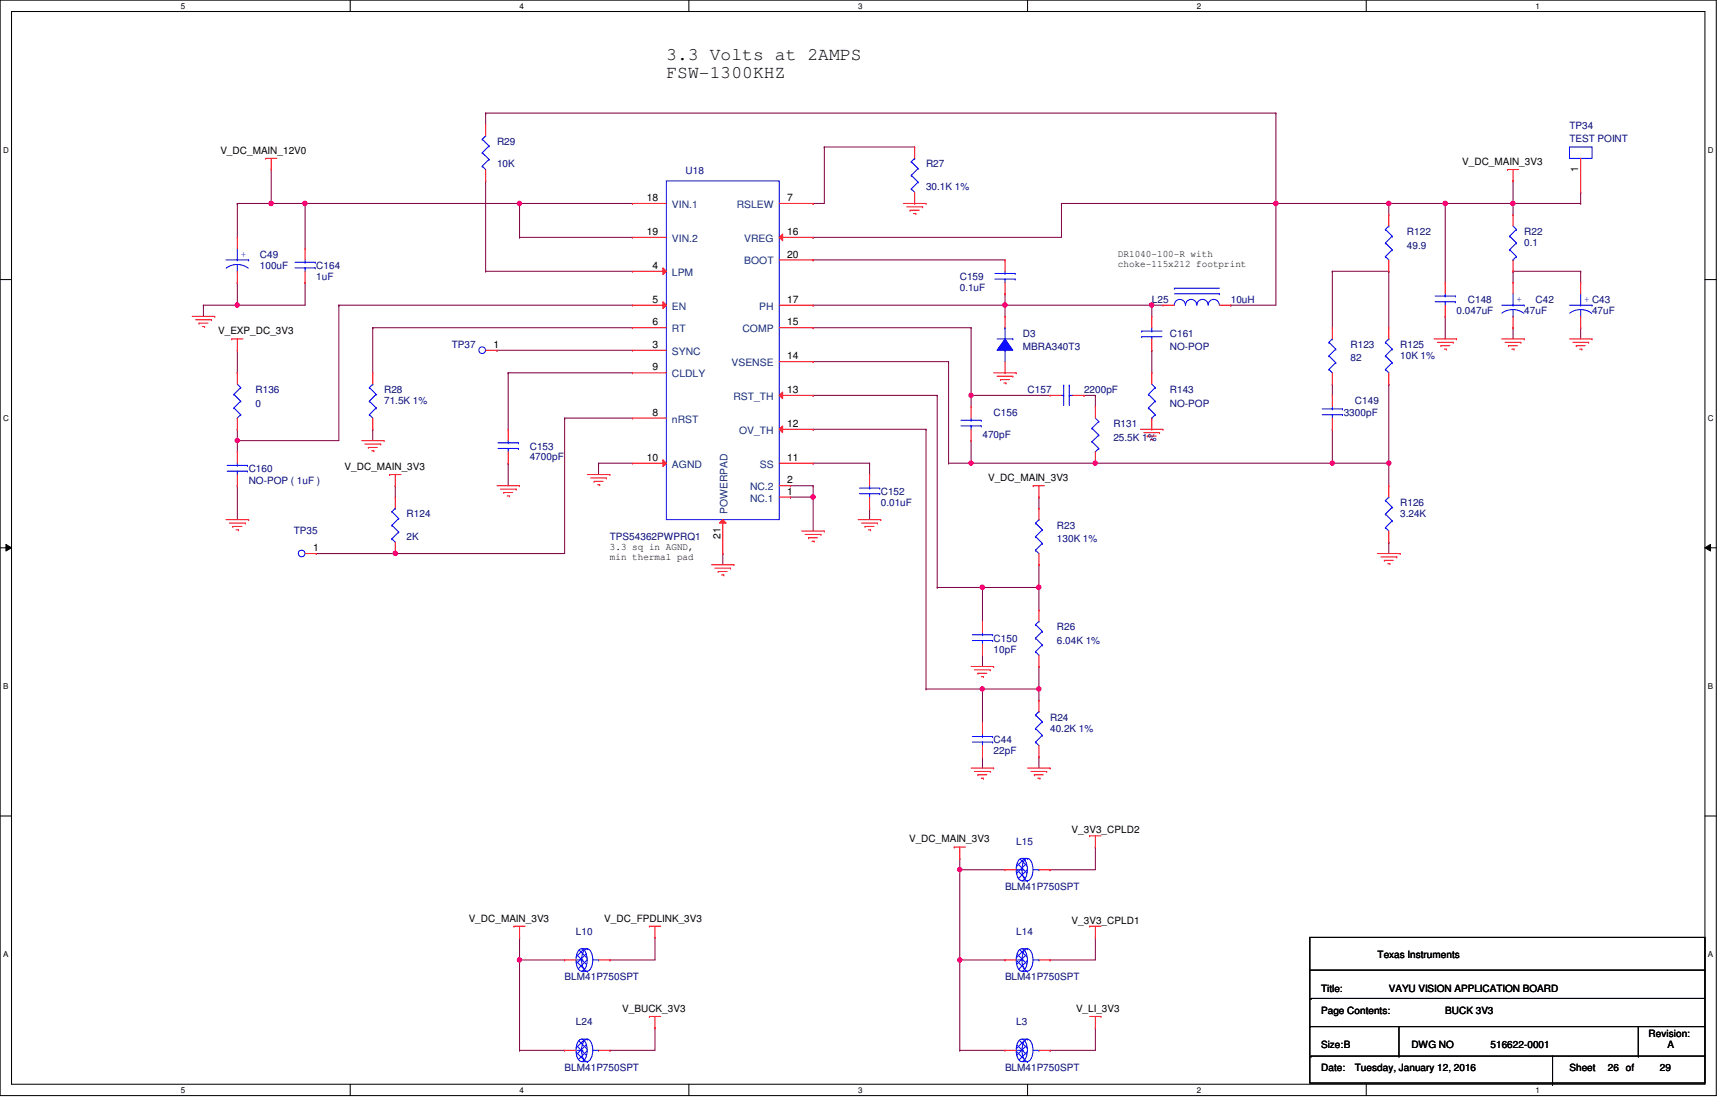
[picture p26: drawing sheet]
<svg xmlns="http://www.w3.org/2000/svg" width="432mm" height="279mm" viewBox="0 0 432 279" stroke-linecap="round" stroke-linejoin="round" font-family="sans-serif">
<defs><g id="words">
<g font-size="4.5">
<text x="166.4" y="14.9">3.3 Volts at 2AMPS</text>
<text x="166.4" y="19.4">FSW-1300KHZ</text>
</g>
<g font-size="2.5" fill="#000080">
<text x="392" y="32.2">TP34</text>
<text x="392" y="35.6">TEST POINT</text>
<text x="124.1" y="36.2">R29</text>
<text x="124.1" y="41.8">10K</text>
<text x="231.3" y="41.8">R27</text>
<text x="171.2" y="43.5">U18</text>
<text x="231.3" y="47.4">30.1K 1%</text>
<text x="351.4" y="58.7">R122</text>
<text x="380.7" y="58.7">R22</text>
<text x="64.9" y="64.3">C49</text>
<text x="351.4" y="62.1">49.9</text>
<text x="380.7" y="61.5">0.1</text>
<text x="64.9" y="67.1">100uF</text>
<text x="79" y="67.1">C164</text>
<text x="79" y="70">1uF</text>
<text x="239.7" y="70">C159</text>
<text x="239.7" y="72.8">0.1uF</text>
<text x="287.7" y="75.6">L25</text>
<text x="307.4" y="75.6">10uH</text>
<text x="366.6" y="75.6">C148</text>
<text x="383.5" y="75.6">C42</text>
<text x="363.8" y="78.4">0.047uF</text>
<text x="380.7" y="78.4">47uF</text>
<text x="397.6" y="78.4">47uF</text>
<text x="112.8" y="86.9">TP37</text>
<text x="255.5" y="84.1">D3</text>
<text x="255.5" y="87.5">MBRA340T3</text>
<text x="292.1" y="84.1">C161</text>
<text x="292.1" y="87.5">NO-POP</text>
<text x="337.3" y="86.9">R123</text>
<text x="349.7" y="86.9">R125</text>
<text x="349.7" y="89.7">10K 1%</text>
<text x="337.3" y="90.3">82</text>
<text x="63.8" y="98.2">R136</text>
<text x="63.8" y="101.6">0</text>
<text x="95.9" y="98.2">R28</text>
<text x="95.9" y="101">71.5K 1%</text>
<text x="256.6" y="98.2">C157</text>
<text x="270.7" y="98.2">2200pF</text>
<text x="292.1" y="98.2">R143</text>
<text x="292.1" y="101.6">NO-POP</text>
<text x="338.4" y="101">C149</text>
<text x="248.2" y="103.8">C156</text>
<text x="278" y="106.6">R131</text>
<text x="335.6" y="103.8">3300pF</text>
<text x="132.3" y="112.3">C153</text>
<text x="245.4" y="109.4">470pF</text>
<text x="278" y="110">25.5K 1%</text>
<text x="62.1" y="117.9">C160</text>
<text x="132.3" y="114.8">4700pF</text>
<text x="62.1" y="120.7">NO-POP ( 1uF )</text>
<text x="220" y="123.5">C152</text>
<text x="101.6" y="129.2">R124</text>
<text x="220" y="126.4">0.01uF</text>
<text x="263.9" y="132">R23</text>
<text x="349.7" y="126.4">R126</text>
<text x="349.7" y="129.2">3.24K</text>
<text x="73.4" y="133.4">TP35</text>
<text x="101.6" y="134.8">2K</text>
<text x="152.3" y="134.8">TPS54362PWPRQ1</text>
<text x="263.9" y="135.4">130K 1%</text>
<text x="248.2" y="160.2">C150</text>
<text x="263.9" y="157.4">R26</text>
<text x="263.9" y="160.7">6.04K 1%</text>
<text x="248.2" y="163">10pF</text>
<text x="262.3" y="179.9">R24</text>
<text x="248.2" y="185.5">C44</text>
<text x="262.3" y="182.8">40.2K 1%</text>
<text x="248.2" y="188.4">22pF</text>
<text x="253.8" y="210.9">L15</text>
<text x="251" y="222.2">BLM41P750SPT</text>
<text x="143.8" y="233.5">L10</text>
<text x="253.8" y="233.5">L14</text>
<text x="141" y="244.8">BLM41P750SPT</text>
<text x="251" y="244.8">BLM41P750SPT</text>
<text x="143.8" y="256">L24</text>
<text x="253.8" y="256">L3</text>
<text x="141" y="267.3">BLM41P750SPT</text>
<text x="251" y="267.3">BLM41P750SPT</text>
</g>
<g font-size="2.5">
<text x="55" y="38.4">V_DC_MAIN_12V0</text>
<text x="365.2" y="41.2">V_DC_MAIN_3V3</text>
<text x="394.2" y="43" transform="rotate(-90 394.2 43)">1</text>
<text x="161.5" y="50.2">18</text>
<text x="196.6" y="50.2">7</text>
<text x="161.5" y="58.7">19</text>
<text x="196.6" y="58.7">16</text>
<text x="196.6" y="64.3">20</text>
<text x="279.2" y="64.1">DR1040-100-R with</text>
<text x="163" y="67.1">4</text>
<text x="279.2" y="66.6">choke-115x212 footprint</text>
<text x="163" y="75.6">5</text>
<text x="196.6" y="75.6">17</text>
<text x="54.5" y="83.5">V_EXP_DC_3V3</text>
<text x="163" y="81.2">6</text>
<text x="196.6" y="81.2">15</text>
<text x="123.3" y="86.9">1</text>
<text x="163" y="86.9">3</text>
<text x="196.6" y="89.7">14</text>
<text x="163" y="92.5">9</text>
<text x="196.6" y="98.1">13</text>
<text x="163" y="103.8">8</text>
<text x="196.6" y="106.6">12</text>
<text x="86.1" y="117.3">V_DC_MAIN_3V3</text>
<text x="161.5" y="115.1">10</text>
<text x="196.6" y="115.1">11</text>
<text x="196.6" y="123.5">1</text>
<text x="196.6" y="120.7">2</text>
<text x="246.8" y="120.1">V_DC_MAIN_3V3</text>
<text x="78.2" y="137.6">1</text>
<text x="152.3" y="137.4">3.3 sq in AGND,</text>
<text x="179.9" y="134.6" transform="rotate(-90 179.9 134.6)">21</text>
<text x="152.3" y="139.9">min thermal pad</text>
<text x="267.6" y="208.1">V_3V3_CPLD2</text>
<text x="227" y="210.4">V_DC_MAIN_3V3</text>
<text x="117.1" y="230.1">V_DC_MAIN_3V3</text>
<text x="150.9" y="230.1">V_DC_FPDLINK_3V3</text>
<text x="267.6" y="230.7">V_3V3_CPLD1</text>
<text x="344" y="239.1">Texas Instruments</text>
<text x="329.9" y="247.6">Title:</text>
<text x="346.8" y="247.6">VAYU VISION APPLICATION BOARD</text>
<text x="155.4" y="252.6">V_BUCK_3V3</text>
<text x="268.7" y="252.6">V_LI_3V3</text>
<text x="329.9" y="253.2">Page Contents:</text>
<text x="360.9" y="253.2">BUCK 3V3</text>
<text x="329.9" y="261.7">Size:B</text>
<text x="352.5" y="261.7">DWG NO</text>
<text x="372.2" y="261.7">516622-0001</text>
<text x="411.7" y="258.9">Revision:</text>
<text x="416.5" y="261.7">A</text>
<text x="329.9" y="267.3">Date:</text>
<text x="338.4" y="267.3">Tuesday, January 12, 2016</text>
<text x="392" y="267.3">Sheet</text>
<text x="401.5" y="267.3">26 of</text>
<text x="414.5" y="267.3">29</text>
</g>
<g font-size="2.5" fill="#004080">
<text x="167.8" y="51.9">VIN.1</text>
<text x="184" y="51.9">RSLEW</text>
<text x="167.8" y="60.4">VIN.2</text>
<text x="185.8" y="60.4">VREG</text>
<text x="167.8" y="68.9">LPM</text>
<text x="185.8" y="66">BOOT</text>
<text x="167.8" y="77.3">EN</text>
<text x="189.6" y="77.3">PH</text>
<text x="167.8" y="83">RT</text>
<text x="185.4" y="83">COMP</text>
<text x="167.8" y="88.6">SYNC</text>
<text x="167.8" y="94.2">CLDLY</text>
<text x="182.7" y="91.4">VSENSE</text>
<text x="183.2" y="99.9">RST_TH</text>
<text x="167.8" y="105.5">nRST</text>
<text x="184.6" y="108.3">OV_TH</text>
<text x="167.8" y="116.8">AGND</text>
<text x="189.7" y="116.8">SS</text>
<text x="187.3" y="125.3">NC.1</text>
<text x="187.3" y="122.4">NC.2</text>
<text x="181.7" y="128.4" transform="rotate(-90 181.7 128.4)">POWERPAD</text>
</g>
<g font-size="2.5" fill="#00f">
<text x="60.1" y="64.1">+</text>
<text x="378.7" y="75.4">+</text>
<text x="395.6" y="75.4">+ C43</text>
</g>
<g font-size="2">
<text x="45.2" y="2.2">5</text>
<text x="129.8" y="2.2">4</text>
<text x="214.3" y="2.2">3</text>
<text x="298.9" y="2.2">2</text>
<text x="383.5" y="2.2">1</text>
<text x=".8" y="38.1">D</text>
<text x="426.5" y="38.1">D</text>
<text x=".8" y="105.1">C</text>
<text x="426.5" y="105.1">C</text>
<text x=".8" y="172">B</text>
<text x="426.5" y="172">B</text>
<text x=".8" y="239">A</text>
<text x="426.5" y="239">A</text>
<text x="45.2" y="272.9">5</text>
<text x="129.8" y="272.9">4</text>
<text x="214.3" y="272.9">3</text>
<text x="298.9" y="272.9">2</text>
<text x="383.5" y="272.9">1</text>
</g>
</g></defs>
<path d="M0 0h428.6v273.6h-428.6zM2.9 2.9h422.9v267.8h-422.9z" fill="none" stroke="#000" stroke-width=".25"/>
<g fill="#fff">
<path d="M45.2 .4h1.1v2.2h-1.1z"/>
<path d="M45.2 271.1h1.1v2.2h-1.1z"/>
</g>
<path d="M87.5 0v2.9M87.5 270.7v2.9" fill="none" stroke="#000" stroke-width=".25"/>
<g fill="#fff">
<path d="M129.8 .4h1.1v2.2h-1.1z"/>
<path d="M129.8 271.1h1.1v2.2h-1.1z"/>
</g>
<path d="M172 0v2.9M172 270.7v2.9" fill="none" stroke="#000" stroke-width=".25"/>
<g fill="#fff">
<path d="M214.3 .4h1.1v2.2h-1.1z"/>
<path d="M214.3 271.1h1.1v2.2h-1.1z"/>
</g>
<path d="M256.6 0v2.9M256.6 270.7v2.9" fill="none" stroke="#000" stroke-width=".25"/>
<g fill="#fff">
<path d="M298.9 .4h1.1v2.2h-1.1z"/>
<path d="M298.9 271.1h1.1v2.2h-1.1z"/>
</g>
<path d="M341.2 0v2.9M341.2 270.7v2.9" fill="none" stroke="#000" stroke-width=".25"/>
<g fill="#fff">
<path d="M383.5 .4h1.1v2.2h-1.1z"/>
<path d="M383.5 271.1h1.1v2.2h-1.1z"/>
<path d="M.8 36.3h1.4v2.3h-1.4z"/>
<path d="M426.5 36.3h1.4v2.3h-1.4z"/>
<path d="M.8 103.3h1.4v2.2h-1.4z"/>
<path d="M426.5 103.3h1.4v2.2h-1.4z"/>
</g>
<path d="M0 69.8h2.9M425.8 69.8h2.8" fill="none" stroke="#000" stroke-width=".25"/>
<g fill="#fff">
<path d="M.8 170.2h1.3v2.3h-1.3z"/>
<path d="M426.5 170.2h1.3v2.3h-1.3z"/>
</g>
<path d="M0 136.8h2.9M1.5 135.9l1.4 .9-1.4 .8zM425.8 136.8l1.4-.9v1.7zM425.8 136.8h2.8" fill="none" stroke="#000" stroke-width=".25"/>
<path d="M1.5 135.9l1.4 .9-1.4 .8zM425.8 136.8l1.4-.9v1.7z" fill="#000"/>
<g fill="#fff">
<path d="M.8 237.2h1.3v2.2h-1.3z"/>
<path d="M426.5 237.2h1.3v2.2h-1.3z"/>
</g>
<path d="M0 203.8h2.9M425.8 203.8h2.8" fill="none" stroke="#000" stroke-width=".25"/>
<path d="M239.7 217.2h.1M239.7 217.2h11.3M239.7 217.2v22.5M273.6 211.5h.1M273.6 211.5v5.7M239.7 239.7h.1M239.7 239.7h11.3M273.6 234.1h.1M273.6 234.1v5.6" fill="none" stroke="#800040" stroke-width=".25"/>
<circle cx="239.7" cy="217.1" r=".56" fill="#f0f"/>
<circle cx="239.7" cy="217.1" r=".56" fill="none" stroke="#f0f" stroke-width=".25"/>
<path d="M262.3 217.2h.1M262.3 217.2h11.3M239.7 239.7h.1M239.7 239.7v22.6M262.3 239.7h.1M262.3 239.7h11.3M273.6 256.6h.1M273.6 256.6v5.7M239.7 262.3h.1M239.7 262.3h11.3" fill="none" stroke="#800040" stroke-width=".25"/>
<circle cx="239.7" cy="239.7" r=".56" fill="#f0f"/>
<circle cx="239.7" cy="239.7" r=".56" fill="none" stroke="#f0f" stroke-width=".25"/>
<path d="M129.8 239.7h.1M129.8 239.7v22.6M152.3 239.7h.1M152.3 239.7h11.3M163.6 256.6h.1M163.6 256.6v5.7h-11.3M129.8 262.3h.1M129.8 262.3h11.2M152.3 262.3h.1M262.3 262.3h.1M262.3 262.3h11.3" fill="none" stroke="#800040" stroke-width=".25"/>
<circle cx="129.7" cy="239.7" r=".55" fill="#f0f"/>
<circle cx="129.7" cy="239.7" r=".55" fill="none" stroke="#f0f" stroke-width=".25"/>
<g fill="none" stroke="#800040" stroke-width=".25">
<path d="M50.8 76.2h.1M50.8 76.2h8.5M259.5 124.1h.1M259.5 124.1v2.8M346.8 135.4h.1M346.8 135.4v2.8M245.4 146.7h.1M245.4 146.7h14.1M245.4 163.6h.1M245.4 172h.1M245.4 163.6v2.8M245.4 172v8.5"/>
<path d="M245.4 189h.1M245.4 189v2.8M239.7 214.3h.1M239.7 214.3v2.9M129.8 234.1h.1M129.8 239.7h.1M129.8 234.1v5.6M129.8 239.7h11.2M163.6 234.1h.1M163.6 234.1v5.6"/>
</g>
<circle cx="245.3" cy="172" r=".55" fill="#f0f"/>
<circle cx="245.3" cy="172" r=".55" fill="none" stroke="#f0f" stroke-width=".25"/>
<g fill="none" stroke="#800040" stroke-width=".25">
<path d="M59.3 70.5h.1M59.3 70.5v5.7M234.1 98.7h.1M234.1 98.7v48M270.7 98.7h.1M270.7 98.7h2.9M231.3 107.2h.1M231.3 107.2v64.8M245.4 146.7h.1M245.4 146.7v8.4M231.3 172h.1M231.3 172h28.2"/>
<path d="M245.4 172h.1"/>
</g>
<circle cx="59.2" cy="76.2" r=".55" fill="#f0f"/>
<circle cx="59.2" cy="76.2" r=".55" fill="none" stroke="#f0f" stroke-width=".25"/>
<path d="M242.5 115.7h.1M242.5 115.7h31.1M203.1 121.3h.1M203.1 121.3v2.8" fill="none" stroke="#800040" stroke-width=".25"/>
<circle cx="242.5" cy="115.6" r=".54" fill="#f0f"/>
<circle cx="242.5" cy="115.6" r=".54" fill="none" stroke="#f0f" stroke-width=".25"/>
<path d="M251 76.2h.1M251 76.2h36.7M287.7 76.2h.1M287.7 76.2v2.8M259.5 189h.1M259.5 189v2.8" fill="none" stroke="#800040" stroke-width=".25"/>
<circle cx="287.6" cy="76.2" r=".56" fill="#f0f"/>
<circle cx="287.6" cy="76.2" r=".56" fill="none" stroke="#f0f" stroke-width=".25"/>
<path d="M318.6 28.2h.1M318.6 28.2v22.6M287.7 87.5h.1M287.7 87.5v5.6M259.5 141h.1M259.5 141v5.7M259.5 166.4h.1M259.5 166.4v5.6" fill="none" stroke="#800040" stroke-width=".25"/>
<circle cx="259.4" cy="146.6" r=".56" fill="#f0f"/>
<circle cx="259.4" cy="146.6" r=".56" fill="none" stroke="#f0f" stroke-width=".25"/>
<path d="M234.1 146.7h.1M234.1 146.7h11.3" fill="none" stroke="#800040" stroke-width=".25"/>
<circle cx="245.3" cy="146.6" r=".56" fill="#f0f"/>
<circle cx="245.3" cy="146.6" r=".56" fill="none" stroke="#f0f" stroke-width=".25"/>
<path d="M242.5 98.7h.1M242.5 98.7v2.9M242.5 98.7h19.8M236.9 115.7h.1M242.5 110h.1M242.5 110v5.7h-5.6" fill="none" stroke="#800040" stroke-width=".25"/>
<circle cx="242.5" cy="98.7" r=".55" fill="#f0f"/>
<circle cx="242.5" cy="98.7" r=".55" fill="none" stroke="#f0f" stroke-width=".25"/>
<path d="M76.2 50.8h.1M76.2 50.8h53.6M129.8 59.3h.1M129.8 50.8h.1M129.8 59.3h28.1M129.8 50.8v8.5M217.2 115.7h.1M217.2 115.7v2.8" fill="none" stroke="#800040" stroke-width=".25"/>
<circle cx="129.7" cy="50.8" r=".55" fill="#f0f"/>
<circle cx="129.7" cy="50.8" r=".55" fill="none" stroke="#f0f" stroke-width=".25"/>
<circle cx="76.2" cy="50.8" r=".56" fill="#f0f"/>
<circle cx="76.2" cy="50.8" r=".56" fill="none" stroke="#f0f" stroke-width=".25"/>
<g fill="none" stroke="#800040" stroke-width=".25">
<path d="M121.3 28.2h.1M121.3 28.2h197.3M59.3 50.8h.1M59.3 50.8v8.5M76.2 50.8h.1M76.2 50.8v11.3M121.3 45.2h.1M121.3 45.2v22.5M318.6 50.8h.1M318.6 50.8v25.4M346.8 50.8h.1M346.8 50.8v2.8"/>
<path d="M50.8 76.2h.1M50.8 76.2v2.8M121.3 67.7h.1M121.3 67.7h36.6M203.1 64.9h.1M203.1 64.9h47.9M346.8 95.9h.1M346.8 95.9v19.8M203.1 115.7h.1M203.1 115.7h14.1M332.7 107.2h.1M332.7 107.2v8.5"/>
<path d="M203.1 124.1h.1M203.1 124.1v8.5"/>
</g>
<circle cx="346.8" cy="115.6" r=".55" fill="#f0f"/>
<circle cx="346.8" cy="115.6" r=".55" fill="none" stroke="#f0f" stroke-width=".25"/>
<g fill="none" stroke="#800040" stroke-width=".25">
<path d="M265.1 50.8h.1M265.1 50.8h53.5M59.3 76.2h.1M59.3 76.2h16.9M251 73.4h.1M251 73.4v2.8M332.7 67.7h.1M332.7 67.7h14.1M332.7 67.7v14.1M126.9 93.1h.1M126.9 93.1h31M126.9 93.1v14.1"/>
<path d="M203.1 81.8h.1M203.1 81.8h39.4M273.6 98.7h.1M273.6 98.7v2.9M126.9 115.7h.1M126.9 115.7v5.6M203.1 107.2h.1M203.1 107.2h28.2M273.6 115.7h.1M273.6 115.7h59.1"/>
</g>
<circle cx="332.7" cy="115.6" r=".55" fill="#f0f"/>
<circle cx="332.7" cy="115.6" r=".55" fill="none" stroke="#f0f" stroke-width=".25"/>
<circle cx="273.5" cy="115.6" r=".55" fill="#f0f"/>
<circle cx="273.5" cy="115.6" r=".55" fill="none" stroke="#f0f" stroke-width=".25"/>
<path d="M203.1 59.3h.1M203.1 59.3h62M307.4 76.2h.1M307.4 76.2h11.2M332.7 95.9h.1M332.7 95.9v2.8M98.7 138.2h.1M98.7 138.2h42.3" fill="none" stroke="#800040" stroke-width=".25"/>
<circle cx="98.7" cy="138.2" r=".56" fill="#f0f"/>
<circle cx="98.7" cy="138.2" r=".56" fill="none" stroke="#f0f" stroke-width=".25"/>
<g fill="none" stroke="#800040" stroke-width=".25">
<path d="M318.6 50.8h.1M318.6 50.8h28.2M251 76.2h.1M251 76.2v2.8M124.1 87.5h.1M124.1 87.5h33.8M203.1 90.3h.1M203.1 98.7h.1M203.1 90.3h33.8M203.1 98.7h31M98.7 121.3h.1M98.7 121.3v2.8"/>
<path d="M197.4 121.3h.1M197.4 121.3h5.7"/>
</g>
<circle cx="346.8" cy="50.8" r=".56" fill="#f0f"/>
<circle cx="346.8" cy="50.8" r=".56" fill="none" stroke="#f0f" stroke-width=".25"/>
<circle cx="318.6" cy="50.8" r=".56" fill="#f0f"/>
<circle cx="318.6" cy="50.8" r=".56" fill="none" stroke="#f0f" stroke-width=".25"/>
<path d="M197.4 124.1h.1M197.4 124.1h5.7" fill="none" stroke="#800040" stroke-width=".25"/>
<circle cx="203" cy="124.1" r=".56" fill="#f0f"/>
<circle cx="203" cy="124.1" r=".56" fill="none" stroke="#f0f" stroke-width=".25"/>
<path d="M203.1 76.2h.1M203.1 76.2h47.9" fill="none" stroke="#800040" stroke-width=".25"/>
<circle cx="250.9" cy="76.2" r=".56" fill="#f0f"/>
<circle cx="250.9" cy="76.2" r=".56" fill="none" stroke="#f0f" stroke-width=".25"/>
<g fill="none" stroke="#800040" stroke-width=".25">
<path d="M121.3 28.2h.1M121.3 28.2v2.9M205.9 36.7h.1M205.9 36.7h22.5M205.9 36.7v14.1h-2.8M59.3 50.8h.1M59.3 50.8h8.4M129.8 50.8h.1M129.8 50.8h28.1M203.1 50.8h.1M265.1 50.8h.1M265.1 50.8v8.5"/>
<path d="M377.9 45.2h.1M377.9 45.2v5.6M76.2 70.5h.1M76.2 70.5v5.7M287.7 76.2h.1M287.7 76.2h2.7M346.8 67.7h.1M346.8 67.7v14.1M377.9 67.7h.1M377.9 67.7v2.8M377.9 67.7h16.9M93.1 81.8h.1"/>
<path d="M93.1 81.8h64.8M236.9 90.3h.1M236.9 90.3v25.4M394.8 81.8h.1M394.8 81.8v2.8M141 104.4h.1M141 104.4v33.8M141 104.4h16.9M149.5 115.7h.1M149.5 115.7h8.4M332.7 115.7h.1M332.7 115.7h14.1"/>
<path d="M346.8 115.7h.1M346.8 115.7v5.6M79 138.2h.1M79 138.2h19.7M180.5 138.2h.1M180.5 138.2v2.8M217.2 126.9h.1M217.2 126.9v2.9M259.5 146.7h.1M259.5 146.7v5.6M259.5 172h.1M259.5 172v2.9"/>
</g>
<circle cx="259.4" cy="172" r=".55" fill="#f0f"/>
<circle cx="259.4" cy="172" r=".55" fill="none" stroke="#f0f" stroke-width=".25"/>
<g fill="none" stroke="#800040" stroke-width=".25">
<path d="M346.8 50.8h.1M346.8 50.8h14.1M242.5 81.8h.1M242.5 81.8v16.9M377.9 81.8h.1M377.9 81.8v2.8M59.3 107.2h.1M59.3 110h.1M59.3 107.2v5.6M59.3 110h25.3M93.1 107.2h.1M93.1 107.2v2.8"/>
<path d="M59.3 121.3h.1M59.3 121.3v8.5"/>
</g>
<circle cx="59.2" cy="110" r=".55" fill="#f0f"/>
<circle cx="59.2" cy="110" r=".55" fill="none" stroke="#f0f" stroke-width=".25"/>
<g fill="none" stroke="#800040" stroke-width=".25">
<path d="M360.9 50.8h.1M360.9 50.8h17M377.9 50.8h.1M377.9 50.8v2.8M84.6 76.2h.1M84.6 76.2h73.3M84.6 76.2v33.8M394.8 67.7h.1M394.8 67.7v2.8M93.1 81.8h.1M93.1 81.8v11.3M149.5 115.7h.1"/>
<path d="M149.5 115.7v2.8"/>
</g>
<circle cx="377.8" cy="50.8" r=".56" fill="#f0f"/>
<circle cx="377.8" cy="50.8" r=".56" fill="none" stroke="#f0f" stroke-width=".25"/>
<circle cx="360.9" cy="50.8" r=".56" fill="#f0f"/>
<circle cx="360.9" cy="50.8" r=".56" fill="none" stroke="#f0f" stroke-width=".25"/>
<path d="M67.7 50.8h.1M67.7 42.3v8.5M360.9 50.8h.1M360.9 50.8v19.7M360.9 79h.1M360.9 79v5.6M59.3 93.1h.1M59.3 87.5v5.6" fill="none" stroke="#800040" stroke-width=".25"/>
<circle cx="67.7" cy="50.8" r=".56" fill="#f0f"/>
<circle cx="67.7" cy="50.8" r=".56" fill="none" stroke="#f0f" stroke-width=".25"/>
<path d="M67.7 50.8h.1M67.7 50.8h8.5M377.9 50.8h16.9M394.8 50.8h.1M394.8 48h.1M394.8 48v2.8" fill="none" stroke="#800040" stroke-width=".25"/>
<g fill="none" stroke="#f00" stroke-width=".25">
<path d="M66.3 39.5h.1M66.3 39.5h2.8M67.7 39.5v2.8M67.7 42.3h.1M225.6 50.8h5.7M226.4 51.6h4M227.3 52.5h.1M227.3 52.5h2.3M228.1 53.3h.6M228.7 53.3h.1M230.4 51.6h.1M231.3 50.8h.1"/>
<path d="M376.5 42.3h.1M376.5 42.3h2.8M377.9 45.2h.1M377.9 42.3v2.9M48 79h5.6M48.9 79.8h3.9M52.8 79.8h.1M53.6 79h.1M76.2 62.1h.1M76.2 70.5h.1M76.2 62.1v2.8M76.2 67.7v2.8"/>
<path d="M251 64.9h.1M251 73.4h.1M251 64.9v2.8M251 70.5v2.9M49.7 80.7h.1M49.7 80.7h2.2M50.5 81.5h.6M51.1 81.5h.1M57.9 84.6h.1M57.9 84.6h2.8M59.3 87.5h.1M59.3 84.6v2.9"/>
<path d="M248.2 93.1h5.6M249 93.9h3.9M249.9 94.8h.1M249.9 94.8h2.2M250.7 95.6h.5M251.2 95.6h.1M252.9 93.9h.1M253.8 93.1h.1M358.1 84.6h5.7M359 85.5h3.9M359.8 86.3h.1M359.8 86.3h2.3"/>
<path d="M360.7 87.2h.5M361.2 87.2h.1M362.9 85.5h.1M363.8 84.6h.1M375 84.6h5.7M375.9 85.5h3.9M376.7 86.3h.1M376.7 86.3h2.3M377.6 87.2h.5M378.1 87.2h.1M379.8 85.5h.1M380.7 84.6h.1"/>
<path d="M392 84.6h5.6M392.8 85.5h3.9M393.7 86.3h.1M393.7 86.3h2.2M394.5 87.2h.6M395.1 87.2h.1M396.7 85.5h.1M397.6 84.6h.1M59.3 112.8h.1M59.3 112.8v2.9M59.3 118.5v2.8M90.3 110h5.6"/>
<path d="M91.1 110.9h4M92 111.7h.1M92 111.7h2.2M92.8 112.6h.6M93.4 112.6h.1M95.1 110.9h.1M95.9 110h.1M97.3 118.5h.1M97.3 118.5h2.9M98.7 118.5v2.8M146.7 118.5h5.6M147.5 119.3h4"/>
<path d="M151.5 119.3h.1M152.3 118.5h.1M284.8 107.2h5.6M285.7 108h3.9M286.5 108.9h.1M286.5 108.9h2.3M287.4 109.7h.5M287.9 109.7h.1M289.6 108h.1M290.4 107.2h.1M56.4 129.8h5.7M57.3 130.6h4"/>
<path d="M58.1 131.4h.1M58.1 131.4h2.3M59 132.3h.6M59.3 121.3h.1M59.6 132.3h.1M61.3 130.6h.1M62.1 129.8h.1M98.7 121.3h.1M124.1 121.3h5.7M125 122.1h3.9M125.8 123h.1M125.8 123h2.3"/>
<path d="M126.7 123.8h.5M127.2 123.8h.1M128.9 122.1h.1M129.8 121.3h.1M148.4 120.2h.1M148.4 120.2h2.2M149.2 121h.6M149.8 121h.1M200.2 132.6h5.7M201.1 133.4h3.9M201.9 134.3h.1M201.9 134.3h2.3"/>
<path d="M202.8 135.1h.5M203.3 135.1h.1M205 133.4h.1M205.9 132.6h.1M214.3 129.8h5.7M215.2 130.6h3.9M216 131.4h.1M216 131.4h2.3M216.9 132.3h.5M217.4 132.3h.1M219.1 130.6h.1M220 129.8h.1"/>
<path d="M258 121.3h.1M258 121.3h2.9M259.5 124.1h.1M259.5 121.3v2.8M344 138.2h5.7M344.9 139.1h3.9M345.7 139.9h.1M345.7 139.9h2.3M348.8 139.1h.1M349.7 138.2h.1M177.7 141h5.6M178.5 141.9h4"/>
<path d="M179.4 142.7h.1M179.4 142.7h2.2M180.2 143.6h.6M180.8 143.6h.1M182.5 141.9h.1M183.3 141h.1M346.6 140.8h.5M347.1 140.8h.1M242.5 166.4h5.7M243.4 167.3h3.9M244.2 168.1h.1M244.2 168.1h2.3"/>
<path d="M245.1 169h.5M245.6 169h.1M247.3 167.3h.1M248.2 166.4h.1M242.5 191.8h5.7M243.4 192.6h3.9M244.2 193.5h.1M244.2 193.5h2.3M245.1 194.3h.5M245.6 194.3h.1M247.3 192.6h.1M248.2 191.8h.1"/>
<path d="M256.6 191.8h5.7M257.5 192.6h3.9M258.3 193.5h.1M258.3 193.5h2.3M259.2 194.3h.5M259.7 194.3h.1M261.4 192.6h.1M262.3 191.8h.1M238.3 211.5h.1M238.3 211.5h2.8M239.7 214.3h.1M239.7 211.5v2.8"/>
<path d="M272.1 208.7h.1M272.1 208.7h2.9M273.6 211.5h.1M273.6 208.7v2.8M128.4 231.3h.1M128.4 231.3h2.7M129.8 234.1h.1M129.8 231.3v2.8M162.2 231.3h.1M162.2 231.3h2.8M163.6 234.1h.1M163.6 231.3v2.8"/>
<path d="M272.1 231.3h.1M272.1 231.3h2.9M273.6 234.1h.1M273.6 231.3v2.8M162.2 253.8h.1M162.2 253.8h2.8M163.6 256.6h.1M163.6 253.8v2.8M272.1 253.8h2.9M273.6 256.6h.1M273.6 253.8v2.8M275 253.8h.1"/>
</g>
<g fill="none" stroke="#000" stroke-width=".25">
<path d="M327.1 234.1h98.7v36.3h-98.7zM327.1 256.3h.1M327.1 242.2h98.7M327.1 256.3h98.7M327.4 249.3h.1M327.4 249.3h98.4M349.4 256.3v7.4M409.2 256.3v7.4M425.8 242.2h.1M327.4 263.7h.1M327.4 263.7h98.4M349.4 263.7h.1"/>
<path d="M387.7 270.7h.1M387.7 263.7v7M409.2 263.7h.1"/>
</g>
<g fill="none" stroke="#00f" stroke-width=".25">
<path d="M73.7 66.9h5M73.7 65.5h5M76.2 65.5h.1M76.2 66.9h.1M76.2 64.9v.6M76.2 66.9v.8M78.7 66.9h.1M78.7 65.5h.1M248.5 69.7h5M248.5 68.3h5M251 68.3h.1M251 69.7h.1"/>
<path d="M251 67.7v.6M251 69.7v.8M253.5 69.7h.1M253.5 68.3h.1M56.7 117.6h5.1M56.7 116.2h5.1M59.3 116.2h.1M59.3 117.6h.1M59.3 115.7v.5M59.3 117.6v.9M61.8 117.6h.1M61.8 116.2h.1"/>
</g>
<path d="M254.5 237.3a.95 .95 0 0 1 1-.4 .95 .95 0 0 1 .7 .8 4.2 4.2 0 0 1-.6 4.7 1.02 1.02 0 0 1-1.4-.7 4.8 4.8 0 0 1 .3-4.4z" fill-rule="evenodd" fill="#fff"/>
<path d="M254.5 237.3a.95 .95 0 0 1 1-.4 .95 .95 0 0 1 .7 .8 4.2 4.2 0 0 1-.6 4.7 1.02 1.02 0 0 1-1.4-.7 4.8 4.8 0 0 1 .3-4.4z" fill-rule="evenodd" fill="#00f"/>
<path d="M166.4 45.2h28.2v84.6h-28.2zM254.1 239.7h1.4M254.5 237.3a.95 .95 0 0 1 1-.4 .95 .95 0 0 1 .7 .8 4.2 4.2 0 0 1-.6 4.7 1.02 1.02 0 0 1-1.4-.7 4.8 4.8 0 0 1 .3-4.4zM255.2 236.9h1.4M255.5 239.7h.1M255.9 237.3a.93 .93 0 0 1 1-.4 .93 .93 0 0 1 .7 .8 4.2 4.2 0 0 1-.6 4.7 .98 .98 0 0 1-1.4-.7 4.9 4.9 0 0 1 .3-4.4zM256.6 236.9h.1M258 239.7h1.5M259.5 239.7h.1M255.2 242.5h1.4M256.6 242.5h.1" fill="none" stroke="#00f" stroke-width=".25"/>
<path d="M194.6 81.8h8.5M203.1 81.8h.1M194.6 124.1h2.8M194.6 121.3h2.8M197.4 124.1h.1M197.4 121.3h.1M251 239.7h.1M251 239.7h2.8M259.5 239.7h2.8M262.3 239.7h.1" fill="none" stroke="#f00" stroke-width=".25"/>
<path d="M165.6 66.9l.8 .8-.8 .9z" fill="#f00"/>
<path d="M157.9 67.7h.1M157.9 67.7h8.5M165.6 66.9l.8 .8-.8 .9zM194.6 64.9h8.5M194.6 76.2h8.5M203.1 64.9h.1M203.1 76.2h.1M157.9 81.8h.1M157.9 81.8h8.5" fill="none" stroke="#f00" stroke-width=".25"/>
<path d="M165.6 75.4l.8 .8-.8 .8z" fill="#f00"/>
<path d="M194.6 50.8h8.5M203.1 50.8h.1M157.9 76.2h.1M157.9 76.2h8.5M165.6 75.4l.8 .8-.8 .8z" fill="none" stroke="#f00" stroke-width=".25"/>
<path d="M194.6 107.2l.9-.9v1.7z" fill="#f00"/>
<path d="M194.6 107.2l.9-.9v1.7zM194.6 107.2h8.5M203.1 107.2h.1" fill="none" stroke="#f00" stroke-width=".25"/>
<path d="M165.6 114.8l.8 .9-.8 .8z" fill="#f00"/>
<path d="M157.9 50.8h.1M157.9 59.3h.1M157.9 50.8h8.5M157.9 59.3h8.5M157.9 93.1h.1M157.9 93.1h8.5M157.9 115.7h.1M157.9 104.4h.1M157.9 115.7h8.5M157.9 104.4h8.5M165.6 114.8l.8 .9-.8 .8z" fill="none" stroke="#f00" stroke-width=".25"/>
<path d="M194.6 59.3l.9-.9v1.7z" fill="#f00"/>
<path d="M194.6 59.3l.9-.9v1.7zM194.6 59.3h8.5M203.1 59.3h.1M157.9 87.5h.1M157.9 87.5h8.5M194.6 90.3h8.5M203.1 90.3h.1M194.6 115.7h8.5M203.1 115.7h.1" fill="none" stroke="#f00" stroke-width=".25"/>
<path d="M194.6 98.7l.9-.8v1.7z" fill="#f00"/>
<path d="M194.6 98.7l.9-.8v1.7zM194.6 98.7h8.5M203.1 98.7h.1" fill="none" stroke="#f00" stroke-width=".25"/>
<path d="M179.7 130.6l.8-.8 .9 .8z" fill="#f00"/>
<path d="M394.8 39.5v8.5M59.3 59.3h.1M59.3 59.3v2.8M394.8 48h.1M59.3 70.5h.1M59.3 67.7v2.8M179.7 130.6l.8-.8 .9 .8zM180.5 138.2h.1M180.5 129.8v8.4" fill="none" stroke="#f00" stroke-width=".25"/>
<path d="M392 36.7h5.6v2.8h-5.6zM56.4 64.9h5.7M59.3 67.7h.1M59.3 64.9h.1M59.3 66l1.4 .3 1.3 .7M59.3 66l-1.5 .3-1.3 .7M59.3 62.1v2.8M59.3 66v1.7M62.1 64.9h.1" fill="none" stroke="#00f" stroke-width=".25"/>
<path d="M254.5 259.8a.95 .95 0 0 1 1-.3 .95 .95 0 0 1 .7 .8 4.2 4.2 0 0 1-.6 4.6 1.02 1.02 0 0 1-1.4-.7 4.8 4.8 0 0 1 .3-4.4z" fill-rule="evenodd" fill="#fff"/>
<path d="M254.5 259.8a.95 .95 0 0 1 1-.3 .95 .95 0 0 1 .7 .8 4.2 4.2 0 0 1-.6 4.6 1.02 1.02 0 0 1-1.4-.7 4.8 4.8 0 0 1 .3-4.4z" fill-rule="evenodd" fill="#00f"/>
<g fill="none" stroke="#00f" stroke-width=".25">
<path d="M249 84.6h3.9M251 87.5h.1M251 81.8h.1M251 81.8v2.8M251 87.5v2.8M252.9 84.6h.1M124.4 112h5.1M124.4 110.6h5.1M126.9 110.6h.1M126.9 112h.1M126.9 110v.6M126.9 112v.8"/>
<path d="M129.5 112h.1M129.5 110.6h.1M254.5 259.8a.95 .95 0 0 1 1-.3 .95 .95 0 0 1 .7 .8 4.2 4.2 0 0 1-.6 4.6 1.02 1.02 0 0 1-1.4-.7 4.8 4.8 0 0 1 .3-4.4zM255.2 259.5h1.4M255.9 259.8a.93 .93 0 0 1 1-.3 .93 .93 0 0 1 .7 .8 4.2 4.2 0 0 1-.6 4.6 .98 .98 0 0 1-1.4-.7 4.9 4.9 0 0 1 .3-4.4zM256.6 259.5h.1M254.1 262.3h1.4M255.2 265.1h1.4M255.5 262.3h.1M256.6 265.1h.1M258 262.3h1.5M259.5 262.3h.1"/>
</g>
<path d="M126.9 107.2h.1M126.9 115.7h.1M126.9 107.2v2.8M126.9 112.8v2.9M251 262.3h.1M251 262.3h2.8M259.5 262.3h2.8M262.3 262.3h.1" fill="none" stroke="#f00" stroke-width=".25"/>
<path d="M251 84.6l1.9 2.9h-3.9z" fill-rule="evenodd" fill="#00f"/>
<g fill="none" stroke="#00f" stroke-width=".25">
<path d="M120.4 38.1h.1M120.4 34.8h.1M120.4 38.1l1.7 1.7M120.4 34.8l1.7 1.6M121.3 33.9h.1M121.3 33.9l-.9 .9M122.1 39.8h.1M122.1 36.4h.1M122.1 39.8l-1.7 1.7M122.1 36.4l-1.7 1.7M228.4 39.5h.1M228.4 39.5l-.8 .9"/>
<path d="M120.4 41.5h.1M120.4 41.5l.9 .8M227.6 47.2h.1M227.6 43.8h.1M227.6 40.4h.1M227.6 47.2l.8 .8M227.6 43.8l1.7 1.7M227.6 40.4l1.7 1.7M229.3 45.5h.1M229.3 42.1h.1M229.3 45.5l-1.7 1.7M229.3 42.1l-1.7 1.7"/>
<path d="M377 59h.1M377 59l1.7 1.7M377.9 56.4l.8 .9M378.7 57.3h.1M378.7 57.3l-1.7 1.7M293.3 72h.1M293.3 76.2a1.38 1.38 0 0 1 1.4-1.4 1.38 1.38 0 0 1 1.3 1.4 1.42 1.42 0 0 1 1.5-1.4 1.42 1.42 0 0 1 1.4 1.4M293.3 73.4h11.2M293.3 72h11.2M298.9 76.2a1.4 1.4 0 0 1 1.4-1.4 1.4 1.4 0 0 1 1.4 1.4M301.8 76.2a1.38 1.38 0 0 1 1.3-1.4 1.38 1.38 0 0 1 1.4 1.4M304.5 73.4h.1"/>
<path d="M375 76.2h5.7M377 62.4h.1M377 62.4l1.7 1.7M377.9 79h.1M377.9 76.2h.1M377.9 77.3l1.4 .2 1.3 .7M377.9 77.3l-1.5 .2-1.3 .7M377.9 64.9h.1M377.9 73.4v2.8M377.9 77.3v1.7M378.7 60.7h.1M378.7 64.1h.1"/>
<path d="M378.7 60.7l-1.7 1.7M378.7 64.1l-.8 .8M380.7 76.2h.1M392 76.2h5.6M394.8 79h.1M394.8 76.2h.1M394.8 77.3l1.4 .2 1.3 .7M394.8 77.3l-1.5 .2-1.3 .7M394.8 73.4v2.8M394.8 77.3v1.7M397.6 76.2h.1M58.4 98.5h.1"/>
<path d="M58.4 98.5l1.7 1.7M59.3 95.9l.8 .9M60.1 96.8h.1M60.1 96.8l-1.7 1.7M251 84.6l1.9 2.9h-3.9zM285.1 82.7h.1M285.1 84.1h.1M285.1 82.7h5.1M285.1 84.1h5.1M286.8 98.5h.1M286.8 98.5l1.7 1.7M287.7 84.1h.1"/>
<path d="M287.7 82.7h.1M287.7 95.9l.8 .9M287.7 81.8v.9M287.7 84.1v.5M288.5 96.8h.1M288.5 96.8l-1.7 1.7M331.9 92.2h.1M331.9 88.9h.1M331.9 85.5h.1M331.9 92.2l.8 .9M331.9 88.9l1.7 1.7M331.9 85.5l1.7 1.7"/>
<path d="M332.7 84.6h.1M332.7 84.6l-.8 .9M333.6 90.6h.1M333.6 87.2h.1M333.6 90.6l-1.7 1.6M333.6 87.2l-1.7 1.7M346 92.2h.1M346 88.9h.1M346 85.5h.1M346 92.2l.8 .9M346 88.9l1.7 1.7M346 85.5l1.7 1.7"/>
<path d="M346.8 84.6h.1M346.8 84.6l-.8 .9M347.7 90.6h.1M347.7 87.2h.1M347.7 90.6l-1.7 1.6M347.7 87.2l-1.7 1.7M58.4 101.9h.1M58.4 101.9l1.7 1.6M59.3 104.4h.1M60.1 100.2h.1M60.1 103.5h.1M60.1 100.2l-1.7 1.7"/>
<path d="M60.1 103.5l-.8 .9M240 106.3h5.1M240 104.9h5.1M242.5 104.9h.1M242.5 106.3h.1M242.5 104.4v.5M242.5 106.3v.9M245.1 106.3h.1M245.1 104.9h.1M272.7 106.9h.1M272.7 110.3h.1M272.7 106.9l1.7 1.7"/>
<path d="M272.7 110.3l1.7 1.7M273.6 112.8h.1M273.6 104.4l.8 .8M274.4 105.2h.1M274.4 108.6h.1M274.4 112h.1M274.4 105.2l-1.7 1.7M274.4 108.6l-1.7 1.7M274.4 112l-.8 .8M286.8 101.9h.1M286.8 101.9l1.7 1.6M287.7 104.4h.1"/>
<path d="M288.5 100.2h.1M288.5 103.5h.1M288.5 100.2l-1.7 1.7M288.5 103.5l-.8 .9M330.2 103.5h5.1M330.2 102.1h5.1M332.7 102.1h.1M332.7 103.5h.1M332.7 101.6v.5M332.7 103.5v.9M335.3 103.5h.1M335.3 102.1h.1"/>
<path d="M97.9 134.5h.1M97.9 131.1h.1M97.9 127.8h.1M97.9 134.5l.8 .9M97.9 131.1l1.7 1.7M97.9 127.8l1.7 1.7M98.7 126.9h.1M98.7 126.9l-.8 .9M99.6 132.8h.1M99.6 129.5h.1M99.6 132.8l-1.7 1.7M99.6 129.5l-1.7 1.6"/>
<path d="M214.6 123.3h5.1M214.6 121.9h5.1M217.2 121.9h.1M217.2 123.3h.1M217.2 121.3v.6M217.2 123.3v.8M219.7 123.3h.1M219.7 121.9h.1M258.6 137.4h.1M258.6 134h.1M258.6 130.6h.1M258.6 137.4l.9 .8"/>
<path d="M258.6 134l1.7 1.7M258.6 130.6l1.7 1.7M259.5 129.8h.1M259.5 129.8l-.9 .8M260.3 135.7h.1M260.3 132.3h.1M260.3 135.7l-1.7 1.7M260.3 132.3l-1.7 1.7M346 131.7h.1M346 128.4h.1M346 125h.1M346 131.7l.8 .9"/>
<path d="M346 128.4l1.7 1.6M346 125l1.7 1.7M346.8 124.1h.1M346.8 124.1l-.8 .9M347.7 130h.1M347.7 126.7h.1M347.7 130l-1.7 1.7M347.7 126.7l-1.7 1.7M242.8 159.9h5.1M242.8 158.5h5.1M245.4 158.5h.1M245.4 159.9h.1"/>
<path d="M245.4 157.9v.6M245.4 159.9v.9M247.9 159.9h.1M247.9 158.5h.1M258.6 159.3h.1M258.6 156h.1M258.6 159.3l1.7 1.7M258.6 156l1.7 1.6M259.5 155.1h.1M259.5 155.1l-.9 .9M260.3 157.6h.1M260.3 157.6l-1.7 1.7"/>
<path d="M258.6 162.7h.1M258.6 178.5h.1M258.6 162.7l.9 .9M258.6 178.5l1.7 1.7M259.5 177.7h.1M259.5 177.7l-.9 .8M260.3 161h.1M260.3 161l-1.7 1.7M242.8 185.3h5.1M242.8 183.9h5.1M245.4 183.9h.1M245.4 185.3h.1"/>
<path d="M245.4 183.3v.6M245.4 185.3v.8M247.9 185.3h.1M247.9 183.9h.1M258.6 185.3h.1M258.6 181.9h.1M258.6 185.3l.9 .8M258.6 181.9l1.7 1.7M260.3 183.6h.1M260.3 180.2h.1M260.3 183.6l-1.7 1.7M260.3 180.2l-1.7 1.7"/>
<circle cx="120.4" cy="87.4" r=".83"/>
<circle cx="75.3" cy="138.2" r=".83"/>
</g>
<g fill="none" stroke="#f00" stroke-width=".25">
<path d="M121.3 31.1h.1M121.3 31.1v2.8M228.4 36.7h.1M228.4 36.7v2.8M121.3 45.2h.1M121.3 42.3v2.9M228.4 50.8h.1M228.4 48v2.8M377.9 53.6h.1M377.9 53.6v2.8M251 79h.1M251 79v2.8"/>
<path d="M287.7 79h.1M287.7 79v2.8M290.4 76.2h.1M290.4 76.2h2.9M304.5 76.2h2.9M307.4 76.2h.1M377.9 70.5h.1M377.9 67.7h.1M377.9 64.9v2.8M377.9 70.5v2.9M377.9 79v2.8M394.8 70.5h.1"/>
<path d="M394.8 70.5v2.9M394.8 79v2.8M59.3 93.1h.1M59.3 93.1v2.8M121.3 87.5h2.8M124.1 87.5h.1M251 93.1h.1M251 90.3v2.8M287.7 93.1h.1M287.7 87.5h.1M287.7 84.6v2.9M287.7 93.1v2.8"/>
<path d="M332.7 95.9h.1M332.7 81.8h.1M332.7 98.7h.1M332.7 81.8v2.8M332.7 93.1v2.8M332.7 98.7v2.9M346.8 95.9h.1M346.8 81.8h.1M346.8 81.8v2.8M346.8 93.1v2.8M377.9 81.8h.1M394.8 81.8h.1"/>
<path d="M59.3 107.2h.1M59.3 104.4v2.8M217.2 118.5h.1M217.2 118.5v2.8M242.5 101.6h.1M242.5 110h.1M242.5 101.6v2.8M242.5 107.2v2.8M273.6 101.6h.1M273.6 115.7h.1M273.6 101.6v2.8M273.6 112.8v2.9"/>
<path d="M287.7 107.2h.1M287.7 104.4v2.8M332.7 107.2h.1M332.7 104.4v2.8M76.2 138.2h2.8M79 138.2h.1M98.7 138.2h.1M98.7 124.1h.1M98.7 124.1v2.8M98.7 135.4v2.8M217.2 126.9h.1M217.2 124.1v2.8"/>
<path d="M259.5 126.9h.1M259.5 126.9v2.9M259.5 138.2v2.8M346.8 135.4h.1M346.8 121.3h.1M346.8 121.3v2.8M346.8 132.6v2.8M245.4 155.1h.1M245.4 155.1v2.8M259.5 152.3h.1M259.5 141h.1M259.5 152.3v2.8"/>
<path d="M245.4 163.6h.1M245.4 160.8v2.8M259.5 166.4h.1M259.5 174.9h.1M259.5 163.6v2.8M259.5 174.9v2.8M245.4 180.5h.1M245.4 189h.1M245.4 180.5v2.8M245.4 186.1v2.9M259.5 189h.1M259.5 186.1v2.9"/>
</g>
<path d="M144.5 259.8a.95 .95 0 0 1 1-.3 .95 .95 0 0 1 .7 .8 4.2 4.2 0 0 1-.6 4.6 1.02 1.02 0 0 1-1.4-.7 4.8 4.8 0 0 1 .3-4.4z" fill-rule="evenodd" fill="#fff"/>
<path d="M144.5 259.8a.95 .95 0 0 1 1-.3 .95 .95 0 0 1 .7 .8 4.2 4.2 0 0 1-.6 4.6 1.02 1.02 0 0 1-1.4-.7 4.8 4.8 0 0 1 .3-4.4z" fill-rule="evenodd" fill="#00f"/>
<g fill="none" stroke="#00f" stroke-width=".25">
<path d="M92.2 96.8h.1M92.2 96.8l1.7 1.7M93.1 95.9h.1M93.1 95.9l-.9 .9M93.9 98.5h.1M93.9 98.5l-1.7 1.7M92.2 103.5h.1M92.2 100.2h.1M92.2 103.5l.9 .9M92.2 100.2l1.7 1.7M93.9 101.9h.1M93.9 101.9l-1.7 1.6"/>
<path d="M144.5 259.8a.95 .95 0 0 1 1-.3 .95 .95 0 0 1 .7 .8 4.2 4.2 0 0 1-.6 4.6 1.02 1.02 0 0 1-1.4-.7 4.8 4.8 0 0 1 .3-4.4zM145.2 259.5h1.5M145.9 259.8a.95 .95 0 0 1 1-.3 .95 .95 0 0 1 .7 .8 4.2 4.2 0 0 1-.6 4.6 1.02 1.02 0 0 1-1.4-.7 4.8 4.8 0 0 1 .3-4.4zM146.7 259.5h.1M144.1 262.3h1.4M145.2 265.1h1.5M145.5 262.3h.1M146.7 265.1h.1M148.1 262.3h1.4M149.5 262.3h.1"/>
</g>
<path d="M93.1 93.1h.1M93.1 93.1v2.8M93.1 107.2h.1M93.1 104.4v2.8M141 262.3h.1M141 262.3h2.8M149.5 262.3h2.8M152.3 262.3h.1" fill="none" stroke="#f00" stroke-width=".25"/>
<path d="M254.5 214.7a.95 .95 0 0 1 1-.3 .95 .95 0 0 1 .7 .7 4.2 4.2 0 0 1-.6 4.7 1.02 1.02 0 0 1-1.4-.7 4.8 4.8 0 0 1 .3-4.4z" fill-rule="evenodd" fill="#fff"/>
<path d="M254.5 214.7a.95 .95 0 0 1 1-.3 .95 .95 0 0 1 .7 .7 4.2 4.2 0 0 1-.6 4.7 1.02 1.02 0 0 1-1.4-.7 4.8 4.8 0 0 1 .3-4.4z" fill-rule="evenodd" fill="#00f"/>
<g fill="none" stroke="#00f" stroke-width=".25">
<path d="M265.1 98.7h.5M265.6 98.7h.1M265.6 96.2h.1M265.6 96.2v5.1M267 96.2h.1M267 98.7h.1M267 98.7h.9M267 96.2v5.1M254.1 217.2h1.4M254.5 214.7a.95 .95 0 0 1 1-.3 .95 .95 0 0 1 .7 .7 4.2 4.2 0 0 1-.6 4.7 1.02 1.02 0 0 1-1.4-.7 4.8 4.8 0 0 1 .3-4.4zM255.2 214.3h1.4M255.2 220h1.4"/>
<path d="M255.5 217.2h.1M255.9 214.7a.93 .93 0 0 1 1-.3 .93 .93 0 0 1 .7 .7 4.2 4.2 0 0 1-.6 4.7 .98 .98 0 0 1-1.4-.7 4.9 4.9 0 0 1 .3-4.4zM256.6 214.3h.1M256.6 220h.1M258 217.2h1.5M259.5 217.2h.1"/>
</g>
<path d="M262.3 98.7h.1M262.3 98.7h2.8M267.9 98.7h2.8M270.7 98.7h.1M251 217.2h.1M251 217.2h2.8M259.5 217.2h2.8M262.3 217.2h.1" fill="none" stroke="#f00" stroke-width=".25"/>
<path d="M144.5 237.3a.95 .95 0 0 1 1-.4 .95 .95 0 0 1 .7 .8 4.2 4.2 0 0 1-.6 4.7 1.02 1.02 0 0 1-1.4-.7 4.8 4.8 0 0 1 .3-4.4z" fill-rule="evenodd" fill="#fff"/>
<path d="M144.5 237.3a.95 .95 0 0 1 1-.4 .95 .95 0 0 1 .7 .8 4.2 4.2 0 0 1-.6 4.7 1.02 1.02 0 0 1-1.4-.7 4.8 4.8 0 0 1 .3-4.4z" fill-rule="evenodd" fill="#00f"/>
<g fill="none" stroke="#00f" stroke-width=".25">
<path d="M346 57.3h.1M346 57.3l1.7 1.7M346.8 56.4h.1M346.8 56.4l-.8 .9M347.7 59h.1M347.7 59l-1.7 1.7M346 64.1h.1M346 60.7h.1M346 64.1l.8 .8M346 60.7l1.7 1.7M347.7 62.4h.1M347.7 62.4l-1.7 1.7"/>
<path d="M358.4 75.4h5.1M358.4 73.9h5.1M360.9 73.9h.1M360.9 75.4h.1M360.9 73.4v.5M360.9 75.4v.8M363.5 75.4h.1M363.5 73.9h.1M144.1 239.7h1.4M144.5 237.3a.95 .95 0 0 1 1-.4 .95 .95 0 0 1 .7 .8 4.2 4.2 0 0 1-.6 4.7 1.02 1.02 0 0 1-1.4-.7 4.8 4.8 0 0 1 .3-4.4zM145.2 236.9h1.5M145.5 239.7h.1"/>
<path d="M145.9 237.3a.95 .95 0 0 1 1-.4 .95 .95 0 0 1 .7 .8 4.2 4.2 0 0 1-.6 4.7 1.02 1.02 0 0 1-1.4-.7 4.8 4.8 0 0 1 .3-4.4zM146.7 236.9h.1M148.1 239.7h1.4M149.5 239.7h.1M145.2 242.5h1.5M146.7 242.5h.1"/>
</g>
<path d="M346.8 53.6h.1M346.8 53.6v2.8M346.8 67.7h.1M346.8 64.9v2.8M360.9 70.5h.1M360.9 79h.1M360.9 70.5v2.9M360.9 76.2v2.8M141 239.7h.1M141 239.7h2.8M149.5 239.7h2.8M152.3 239.7h.1" fill="none" stroke="#f00" stroke-width=".25"/>
<circle cx="239.7" cy="217.1" r=".56" fill="#f0f"/>
<circle cx="239.7" cy="217.1" r=".56" fill="none" stroke="#f0f" stroke-width=".25"/>
<circle cx="239.7" cy="239.7" r=".56" fill="#f0f"/>
<circle cx="239.7" cy="239.7" r=".56" fill="none" stroke="#f0f" stroke-width=".25"/>
<circle cx="129.7" cy="239.7" r=".55" fill="#f0f"/>
<circle cx="129.7" cy="239.7" r=".55" fill="none" stroke="#f0f" stroke-width=".25"/>
<circle cx="245.3" cy="172" r=".55" fill="#f0f"/>
<circle cx="245.3" cy="172" r=".55" fill="none" stroke="#f0f" stroke-width=".25"/>
<circle cx="59.2" cy="76.2" r=".55" fill="#f0f"/>
<circle cx="59.2" cy="76.2" r=".55" fill="none" stroke="#f0f" stroke-width=".25"/>
<circle cx="242.5" cy="115.6" r=".54" fill="#f0f"/>
<circle cx="242.5" cy="115.6" r=".54" fill="none" stroke="#f0f" stroke-width=".25"/>
<circle cx="287.6" cy="76.2" r=".56" fill="#f0f"/>
<circle cx="287.6" cy="76.2" r=".56" fill="none" stroke="#f0f" stroke-width=".25"/>
<circle cx="259.4" cy="146.6" r=".56" fill="#f0f"/>
<circle cx="259.4" cy="146.6" r=".56" fill="none" stroke="#f0f" stroke-width=".25"/>
<circle cx="245.3" cy="146.6" r=".56" fill="#f0f"/>
<circle cx="245.3" cy="146.6" r=".56" fill="none" stroke="#f0f" stroke-width=".25"/>
<circle cx="242.5" cy="98.7" r=".55" fill="#f0f"/>
<circle cx="242.5" cy="98.7" r=".55" fill="none" stroke="#f0f" stroke-width=".25"/>
<circle cx="129.7" cy="50.8" r=".55" fill="#f0f"/>
<circle cx="129.7" cy="50.8" r=".55" fill="none" stroke="#f0f" stroke-width=".25"/>
<circle cx="76.2" cy="50.8" r=".56" fill="#f0f"/>
<circle cx="76.2" cy="50.8" r=".56" fill="none" stroke="#f0f" stroke-width=".25"/>
<circle cx="346.8" cy="115.6" r=".55" fill="#f0f"/>
<circle cx="346.8" cy="115.6" r=".55" fill="none" stroke="#f0f" stroke-width=".25"/>
<circle cx="332.7" cy="115.6" r=".55" fill="#f0f"/>
<circle cx="332.7" cy="115.6" r=".55" fill="none" stroke="#f0f" stroke-width=".25"/>
<circle cx="273.5" cy="115.6" r=".55" fill="#f0f"/>
<circle cx="273.5" cy="115.6" r=".55" fill="none" stroke="#f0f" stroke-width=".25"/>
<circle cx="98.7" cy="138.2" r=".56" fill="#f0f"/>
<circle cx="98.7" cy="138.2" r=".56" fill="none" stroke="#f0f" stroke-width=".25"/>
<circle cx="346.8" cy="50.8" r=".56" fill="#f0f"/>
<circle cx="346.8" cy="50.8" r=".56" fill="none" stroke="#f0f" stroke-width=".25"/>
<circle cx="318.6" cy="50.8" r=".56" fill="#f0f"/>
<circle cx="318.6" cy="50.8" r=".56" fill="none" stroke="#f0f" stroke-width=".25"/>
<circle cx="203" cy="124.1" r=".56" fill="#f0f"/>
<circle cx="203" cy="124.1" r=".56" fill="none" stroke="#f0f" stroke-width=".25"/>
<circle cx="250.9" cy="76.2" r=".56" fill="#f0f"/>
<circle cx="250.9" cy="76.2" r=".56" fill="none" stroke="#f0f" stroke-width=".25"/>
<circle cx="259.4" cy="172" r=".55" fill="#f0f"/>
<circle cx="259.4" cy="172" r=".55" fill="none" stroke="#f0f" stroke-width=".25"/>
<circle cx="59.2" cy="110" r=".55" fill="#f0f"/>
<circle cx="59.2" cy="110" r=".55" fill="none" stroke="#f0f" stroke-width=".25"/>
<circle cx="377.8" cy="50.8" r=".56" fill="#f0f"/>
<circle cx="377.8" cy="50.8" r=".56" fill="none" stroke="#f0f" stroke-width=".25"/>
<circle cx="360.9" cy="50.8" r=".56" fill="#f0f"/>
<circle cx="360.9" cy="50.8" r=".56" fill="none" stroke="#f0f" stroke-width=".25"/>
<circle cx="67.7" cy="50.8" r=".56" fill="#f0f"/>
<circle cx="67.7" cy="50.8" r=".56" fill="none" stroke="#f0f" stroke-width=".25"/>
<use href="#words"/>
</svg>
